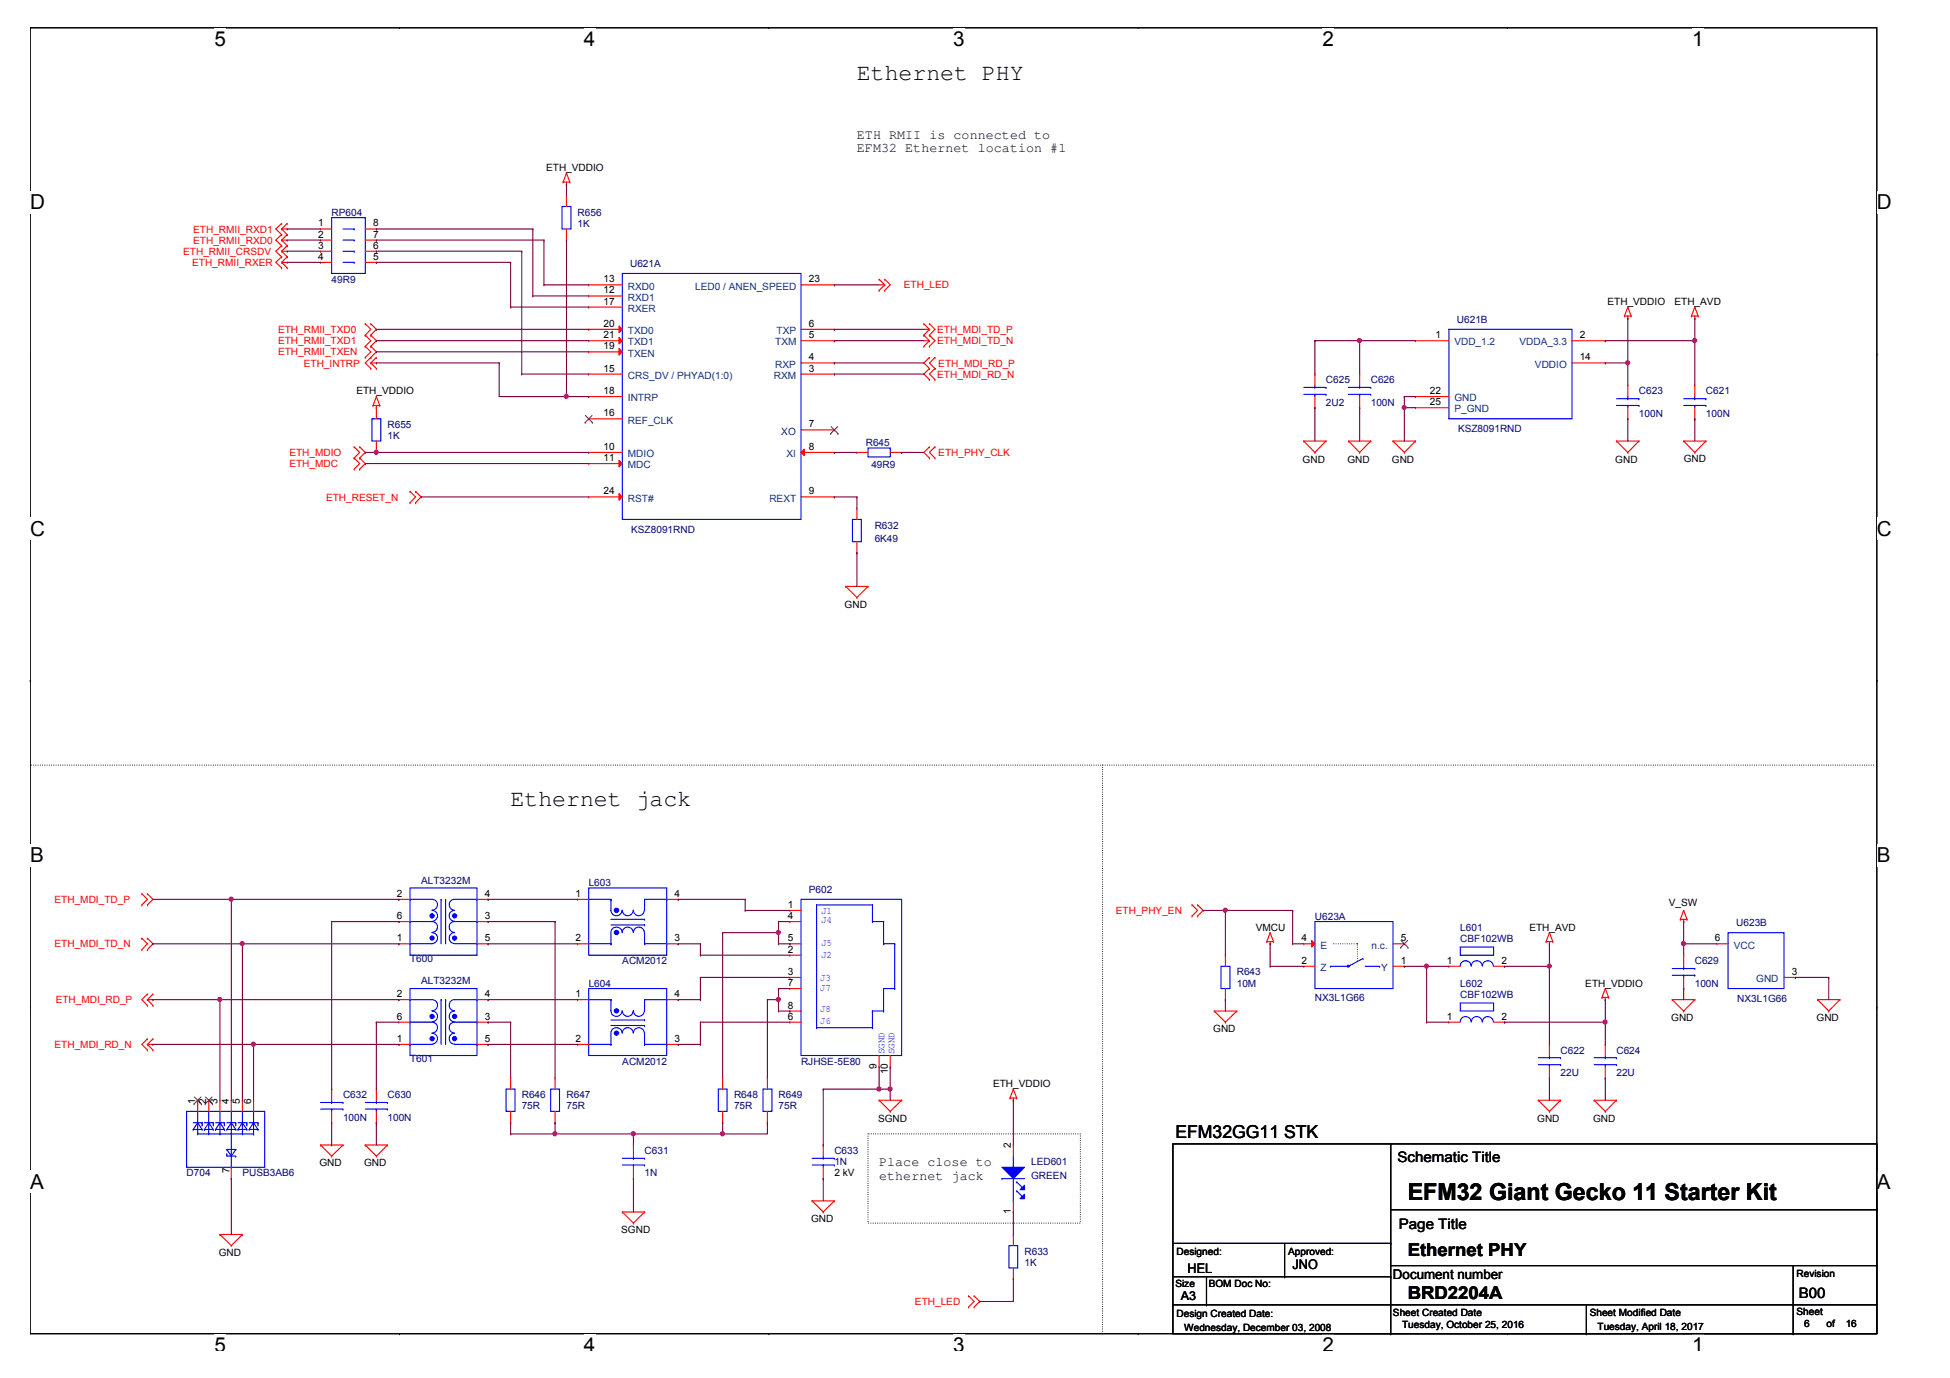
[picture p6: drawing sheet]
<svg xmlns="http://www.w3.org/2000/svg" width="297mm" height="210mm" viewBox="0 0 297 210" stroke-linecap="round" stroke-linejoin="round" font-family="sans-serif">
<defs><g id="words">
<g font-size="3.6">
<text x="130.5" y="12.1">Ethernet PHY</text>
<text x="77.8" y="122.8">Ethernet jack</text>
<text x="214.4" y="182.8">EFM32 Giant Gecko 11 Starter Kit</text>
</g>
<g font-size="3.1">
<text x="32.7" y="7">5</text>
<text x="89" y="7">4</text>
<text x="145.2" y="7">3</text>
<text x="201.5" y="7">2</text>
<text x="257.7" y="7">1</text>
<text x="4.6" y="31.9">D</text>
<text x="285.9" y="31.9">D</text>
<text x="4.6" y="81.6">C</text>
<text x="285.9" y="81.6">C</text>
<text x="4.6" y="131.3">B</text>
<text x="285.9" y="131.3">B</text>
<text x="4.6" y="181.1">A</text>
<text x="285.9" y="181.1">A</text>
<text x="32.7" y="206">5</text>
<text x="89" y="206">4</text>
<text x="145.2" y="206">3</text>
<text x="201.5" y="206">2</text>
<text x="257.7" y="206">1</text>
</g>
<g font-size="2.7">
<text x="179" y="173.3">EFM32GG11 STK</text>
<text x="214.4" y="191.3">Ethernet PHY</text>
<text x="214.4" y="197.9">BRD2204A</text>
</g>
<g font-size="2.2">
<text x="212.9" y="177">Schematic Title</text>
<text x="213.1" y="187.2">Page Title</text>
<text x="274" y="197.7">B00</text>
</g>
<g font-size="2">
<text x="130.5" y="21.1">ETH RMII is connected to</text>
<text x="130.5" y="23.2">EFM32 Ethernet location #1</text>
<text x="133.9" y="177.7">Place close to</text>
<text x="133.9" y="179.7">ethernet jack</text>
<text x="180.9" y="193.8">HEL</text>
<text x="196.9" y="193.3">JNO</text>
<text x="212.2" y="194.9">Document number</text>
</g>
<text font-size="1.9" x="179.9" y="198.1">A3</text>
<g font-size="1.5">
<text x="83.2" y="26">ETH_VDDIO</text>
<text x="48.5" y="34.5">1</text>
<text x="56.8" y="34.5">8</text>
<text x="48.5" y="36.2">2</text>
<text x="48.5" y="37.9">3</text>
<text x="48.5" y="39.6">4</text>
<text x="56.8" y="39.6">5</text>
<text x="56.8" y="37.9">6</text>
<text x="56.8" y="36.2">7</text>
<text x="91.9" y="43">13</text>
<text x="91.9" y="44.7">12</text>
<text x="91.9" y="46.4">17</text>
<text x="123.2" y="43">23</text>
<text x="244.9" y="46.5">ETH_VDDIO</text>
<text x="255.1" y="46.5">ETH_AVD</text>
<text x="91.9" y="49.8">20</text>
<text x="91.9" y="51.5">21</text>
<text x="91.9" y="53.2">19</text>
<text x="123.2" y="51.5">5</text>
<text x="123.2" y="49.8">6</text>
<text x="218.7" y="51.5">1</text>
<text x="240.6" y="51.5">2</text>
<text x="91.9" y="56.6">15</text>
<text x="123.2" y="56.6">3</text>
<text x="123.2" y="54.9">4</text>
<text x="240.6" y="54.9">14</text>
<text x="54.3" y="60.1">ETH_VDDIO</text>
<text x="91.9" y="63.4">16</text>
<text x="91.9" y="60">18</text>
<text x="123.2" y="65.1">7</text>
<text x="217.8" y="61.7">25</text>
<text x="217.8" y="60">22</text>
<text x="91.9" y="68.5">10</text>
<text x="91.9" y="70.2">11</text>
<text x="123.2" y="68.5">8</text>
<text x="198.4" y="70.5">GND</text>
<text x="205.2" y="70.5">GND</text>
<text x="212" y="70.5">GND</text>
<text x="246.1" y="70.5">GND</text>
<text x="256.5" y="70.3">GND</text>
<text x="91.9" y="75.3">24</text>
<text x="123.2" y="75.3">9</text>
<text x="128.7" y="92.6">GND</text>
<text x="60.4" y="136.6">2</text>
<text x="73.8" y="136.6">4</text>
<text x="87.6" y="136.6">1</text>
<text x="102.8" y="136.6">4</text>
<text x="60.4" y="143.4">1</text>
<text x="60.4" y="140">6</text>
<text x="73.8" y="143.4">5</text>
<text x="73.8" y="140">3</text>
<text x="87.6" y="143.4">2</text>
<text x="102.8" y="143.4">3</text>
<text x="120" y="138.3">1</text>
<text x="120" y="140">4</text>
<text x="120" y="143.4">5</text>
<text x="191.3" y="141.8">VMCU</text>
<text x="198.3" y="143.4">4</text>
<text x="213.4" y="143.4">5</text>
<text x="233" y="141.8">ETH_AVD</text>
<text x="254.2" y="138">V_SW</text>
<text x="261.2" y="143.4">6</text>
<text x="120" y="145.1">2</text>
<text x="120" y="148.5">3</text>
<text x="198.3" y="146.8">2</text>
<text x="213.4" y="146.8">1</text>
<text x="220.4" y="146.8">1</text>
<text x="228.7" y="146.8">2</text>
<text x="272.9" y="148.5">3</text>
<text x="60.4" y="155.3">6</text>
<text x="60.4" y="151.9">2</text>
<text x="73.8" y="155.3">3</text>
<text x="73.8" y="151.9">4</text>
<text x="87.6" y="151.9">1</text>
<text x="102.8" y="151.9">4</text>
<text x="120" y="155.3">6</text>
<text x="120" y="150.2">7</text>
<text x="120" y="153.6">8</text>
<text x="220.4" y="155.3">1</text>
<text x="228.7" y="155.3">2</text>
<text x="241.5" y="150.3">ETH_VDDIO</text>
<text x="254.6" y="155.6">GND</text>
<text x="276.7" y="155.6">GND</text>
<text x="60.4" y="158.7">1</text>
<text x="73.8" y="158.7">5</text>
<text x="87.6" y="158.7">2</text>
<text x="102.8" y="158.7">3</text>
<text x="184.8" y="157.3">GND</text>
<text x="133.5" y="162.8" transform="rotate(-90 133.5 162.8)">9</text>
<text x="135.2" y="163.7" transform="rotate(-90 135.2 163.7)">10</text>
<text x="151.3" y="165.6">ETH_VDDIO</text>
<text x="29.7" y="168.1" transform="rotate(-90 29.7 168.1)">1</text>
<text x="31.4" y="168.1" transform="rotate(-90 31.4 168.1)">2</text>
<text x="33.1" y="168.1" transform="rotate(-90 33.1 168.1)">3</text>
<text x="34.9" y="168.1" transform="rotate(-90 34.9 168.1)">4</text>
<text x="36.5" y="168.1" transform="rotate(-90 36.5 168.1)">5</text>
<text x="38.2" y="168.1" transform="rotate(-90 38.2 168.1)">6</text>
<text x="133.7" y="170.9">SGND</text>
<text x="234.2" y="170.9">GND</text>
<text x="242.7" y="170.9">GND</text>
<text x="34.9" y="178.7" transform="rotate(-90 34.9 178.7)">7</text>
<text x="48.7" y="177.7">GND</text>
<text x="55.5" y="177.7">GND</text>
<text x="127.1" y="179.2">2 kV</text>
<text x="154" y="174.9" transform="rotate(-90 154 174.9)">2</text>
<text x="154" y="185" transform="rotate(-90 154 185)">1</text>
<text x="33.3" y="191.3">GND</text>
<text x="94.6" y="187.9">SGND</text>
<text x="123.5" y="186.2">GND</text>
<text x="179.2" y="191.1">Designed:</text>
<text x="196.2" y="191.1">Approved:</text>
<text x="179" y="196">Size</text>
<text x="184.1" y="196">BOM Doc No:</text>
<text x="273.7" y="194.5">Revision</text>
<text x="179.2" y="200.7">Design Created Date:</text>
<text x="180.4" y="202.7">Wednesday, December 03, 2008</text>
<text x="212.2" y="200.5">Sheet Created Date</text>
<text x="213.6" y="202.4">Tuesday, October 25, 2016</text>
<text x="242.2" y="200.5">Sheet Modified Date</text>
<text x="243.3" y="202.5">Tuesday, April 18, 2017</text>
<text x="273.7" y="200.3">Sheet</text>
<text x="274.8" y="202.2">6</text>
<text x="278.2" y="202.2">of</text>
<text x="281.1" y="202.2">16</text>
</g>
<g font-size="1.5" fill="#f00">
<text x="29.4" y="35.4">ETH_RMII_RXD1</text>
<text x="27.9" y="38.8">ETH_RMII_CRSDV</text>
<text x="29.3" y="40.5">ETH_RMII_RXER</text>
<text x="29.4" y="37.1">ETH_RMII_RXD0</text>
<text x="137.7" y="43.9">ETH_LED</text>
<text x="42.3" y="50.7">ETH_RMII_TXD0</text>
<text x="42.3" y="52.5">ETH_RMII_TXD1</text>
<text x="142.8" y="50.7">ETH_MDI_TD_P</text>
<text x="142.8" y="52.5">ETH_MDI_TD_N</text>
<text x="42.3" y="54.1">ETH_RMII_TXEN</text>
<text x="46.3" y="55.8">ETH_INTRP</text>
<text x="142.8" y="57.5">ETH_MDI_RD_N</text>
<text x="142.9" y="55.8">ETH_MDI_RD_P</text>
<text x="44.1" y="71.2">ETH_MDC</text>
<text x="44.1" y="69.5">ETH_MDIO</text>
<text x="142.9" y="69.5">ETH_PHY_CLK</text>
<text x="49.7" y="76.2">ETH_RESET_N</text>
<text x="8.3" y="137.5">ETH_MDI_TD_P</text>
<text x="170" y="139.2">ETH_PHY_EN</text>
<text x="8.3" y="144.3">ETH_MDI_TD_N</text>
<text x="8.5" y="152.8">ETH_MDI_RD_P</text>
<text x="8.3" y="159.6">ETH_MDI_RD_N</text>
<text x="139.4" y="198.8">ETH_LED</text>
</g>
<g font-size="1.5" fill="#000080">
<text x="50.5" y="32.9">RP604</text>
<text x="88" y="32.9">R656</text>
<text x="88" y="34.5">1K</text>
<text x="96" y="40.7">U621A</text>
<text x="50.5" y="43.1">49R9</text>
<text x="221.9" y="49.2">U621B</text>
<text x="202" y="58.4">C625</text>
<text x="208.8" y="58.4">C626</text>
<text x="59" y="65.2">R655</text>
<text x="202" y="61.8">2U2</text>
<text x="208.8" y="61.8">100N</text>
<text x="222.1" y="65.9">KSZ8091RND</text>
<text x="249.7" y="60.1">C623</text>
<text x="249.7" y="63.5">100N</text>
<text x="259.9" y="60.1">C621</text>
<text x="259.9" y="63.5">100N</text>
<text x="59" y="66.9">1K</text>
<text x="131.9" y="67.9">R645</text>
<text x="132.7" y="71.3">49R9</text>
<text x="96.2" y="81.2">KSZ8091RND</text>
<text x="133.2" y="80.5">R632</text>
<text x="133.2" y="82.5">6K49</text>
<text x="64.1" y="134.6">ALT3232M</text>
<text x="89.7" y="135">L603</text>
<text x="123.2" y="136">P602</text>
<text x="200.3" y="140.1">U623A</text>
<text x="222.4" y="141.8">L601</text>
<text x="222.4" y="143.5">CBF102WB</text>
<text x="264.5" y="141.1">U623B</text>
<text x="62.5" y="146.6">T600</text>
<text x="64.1" y="149.9">ALT3232M</text>
<text x="94.8" y="146.9">ACM2012</text>
<text x="188.4" y="148.6">R643</text>
<text x="258.2" y="146.9">C629</text>
<text x="89.7" y="150.3">L604</text>
<text x="188.4" y="150.3">10M</text>
<text x="200.3" y="152.5">NX3L1G66</text>
<text x="222.4" y="150.3">L602</text>
<text x="222.4" y="152">CBF102WB</text>
<text x="258.2" y="150.3">100N</text>
<text x="264.6" y="152.7">NX3L1G66</text>
<text x="62.5" y="161.8">T601</text>
<text x="237.7" y="160.5">C622</text>
<text x="246.2" y="160.5">C624</text>
<text x="52.3" y="167.3">C632</text>
<text x="59" y="167.3">C630</text>
<text x="79.5" y="167.3">R646</text>
<text x="86.3" y="167.3">R647</text>
<text x="94.8" y="162.2">ACM2012</text>
<text x="111.8" y="167.3">R648</text>
<text x="118.6" y="167.3">R649</text>
<text x="122" y="162.2">RJHSE-5E80</text>
<text x="237.7" y="163.9">22U</text>
<text x="246.2" y="163.9">22U</text>
<text x="52.3" y="170.7">100N</text>
<text x="59" y="170.7">100N</text>
<text x="79.5" y="169">75R</text>
<text x="86.3" y="169">75R</text>
<text x="111.8" y="169">75R</text>
<text x="118.6" y="169">75R</text>
<text x="28.4" y="179.2">D704</text>
<text x="36.9" y="179.2">PUSB3AB6</text>
<text x="98.2" y="175.8">C631</text>
<text x="98.2" y="179.2">1N</text>
<text x="127.1" y="175.8">C633</text>
<text x="127.1" y="177.5">1N</text>
<text x="157.1" y="177.5">LED601</text>
<text x="157.1" y="179.5">GREEN</text>
<text x="156.1" y="191.1">R633</text>
<text x="156.1" y="192.8">1K</text>
</g>
<g font-size="1.5" fill="#004080">
<text x="95.6" y="44.1">RXD0</text>
<text x="95.6" y="45.8">RXD1</text>
<text x="95.6" y="47.5">RXER</text>
<text x="105.9" y="44.1">LED0 / ANEN_SPEED</text>
<text x="95.6" y="50.9">TXD0</text>
<text x="95.6" y="52.6">TXD1</text>
<text x="118.1" y="52.6">TXM</text>
<text x="118.3" y="50.9">TXP</text>
<text x="221.5" y="52.6">VDD_1.2</text>
<text x="231.5" y="52.6">VDDA_3.3</text>
<text x="95.6" y="57.7">CRS_DV / PHYAD(1:0)</text>
<text x="95.6" y="54.3">TXEN</text>
<text x="117.9" y="57.7">RXM</text>
<text x="118.1" y="56">RXP</text>
<text x="233.8" y="56">VDDIO</text>
<text x="95.6" y="64.5">REF_CLK</text>
<text x="95.6" y="61.1">INTRP</text>
<text x="221.5" y="62.8">P_GND</text>
<text x="221.5" y="61.1">GND</text>
<text x="95.6" y="69.6">MDIO</text>
<text x="95.6" y="71.3">MDC</text>
<text x="119" y="66.2">XO</text>
<text x="119.8" y="69.6">XI</text>
<text x="95.6" y="76.4">RST#</text>
<text x="117.2" y="76.4">REXT</text>
<text x="201.1" y="144.5">E</text>
<text x="201.1" y="147.9">Z</text>
<text x="208.9" y="144.5">n.c.</text>
<text x="210.4" y="147.9">Y</text>
<text x="264.1" y="144.5">VCC</text>
<text x="267.5" y="149.6">GND</text>
</g>
<g font-size="1.5" fill="#00f">
<text x="125.1" y="139.2">J1</text>
<text x="125.1" y="140.6">J4</text>
<text x="124.9" y="149.4">J3</text>
<text x="125.1" y="145.9">J2</text>
<text x="125.1" y="144.1">J5</text>
<text x="124.9" y="155.9">J6</text>
<text x="124.9" y="151">J7</text>
<text x="124.9" y="154.2">J8</text>
<text x="134.7" y="160.6" transform="rotate(-90 134.7 160.6)">SGND</text>
<text x="136.2" y="160.6" transform="rotate(-90 136.2 160.6)">SGND</text>
</g>
</g></defs>
<path d="M4.6 4.2h281.3v199h-281.3z" fill="none" stroke="#000" stroke-width=".17"/>
<g fill="#fff">
<path d="M32.7 4.2h1.7v3.5h-1.7z"/>
<path d="M32.7 203.2h1.7v2.5h-1.7z"/>
</g>
<path d="M60.8 4.2h.1M60.8 203.2h.1" fill="none" stroke="#000" stroke-width=".17"/>
<g fill="#fff">
<path d="M89 4.2h1.7v3.5h-1.7z"/>
<path d="M89 203.2h1.7v2.5h-1.7z"/>
</g>
<path d="M117.1 4.2h.1M117.1 203.2h.1" fill="none" stroke="#000" stroke-width=".17"/>
<g fill="#fff">
<path d="M145.2 4.2h1.8v3.5h-1.8z"/>
<path d="M145.2 203.2h1.8v2.5h-1.8z"/>
</g>
<path d="M173.4 4.2h.1M173.4 203.2h.1" fill="none" stroke="#000" stroke-width=".17"/>
<g fill="#fff">
<path d="M201.5 4.2h1.7v3.5h-1.7z"/>
<path d="M201.5 203.2h1.7v2.5h-1.7z"/>
</g>
<path d="M229.6 4.2h.1M229.6 203.2h.1" fill="none" stroke="#000" stroke-width=".17"/>
<g fill="#fff">
<path d="M257.7 4.2h1.8v3.5h-1.8z"/>
<path d="M257.7 203.2h1.8v2.5h-1.8z"/>
<path d="M4.6 29.1h2.2v3.5h-2.2z"/>
<path d="M285.9 29.1h2.2v3.5h-2.2z"/>
<path d="M4.6 78.8h2.2v3.5h-2.2z"/>
<path d="M285.9 78.8h2.2v3.5h-2.2z"/>
</g>
<path d="M4.6 53.9h.1M285.9 53.9h.1" fill="none" stroke="#000" stroke-width=".17"/>
<g fill="#fff">
<path d="M4.6 128.5h2.1v3.5h-2.1z"/>
<path d="M285.9 128.5h2.1v3.5h-2.1z"/>
</g>
<path d="M4.6 103.7h.1M285.9 103.7h.1" fill="none" stroke="#000" stroke-width=".17"/>
<path d="M4.6 103.7h.1M285.9 103.7h.1" fill="none" stroke="#000" stroke-width=".15"/>
<g fill="#fff">
<path d="M4.6 178.3h2.1v3.4h-2.1z"/>
<path d="M285.9 178.3h2.1v3.4h-2.1z"/>
</g>
<g fill="none" stroke="#000" stroke-width=".17">
<path d="M4.6 153.4h.1M285.9 153.4h.1M178.7 174.2h107.2v29h-107.2zM211.9 174.2v29M178.7 198.8h.1M178.7 198.8h107.2M178.7 194.5h33.2M178.7 189.4h33.2M183.8 198.8h.1M183.8 194.5v4.3M195.7 194.5h.1M195.7 189.4v5.1"/>
<path d="M211.9 198.8h.1M211.9 194.5h.1M211.9 189.4h.1M211.9 184.3h74M211.9 192.8h74M241.7 198.8v4.4M273.1 198.8h.1M273.1 192.8v10.4M285.9 184.3h.1M285.9 192.8h.1M211.9 203.2h.1M241.7 203.2h.1"/>
<path d="M273.1 203.2h.1"/>
</g>
<path d="M4.6 116.5h.1M168 116.5v86.7M285.4 116.5h-280.8M132.2 172.7h32.4v13.6h-32.4zM168 203.2h.1" fill="none" stroke="#000" stroke-width=".17" stroke-dasharray="0 .3"/>
<g fill="none" stroke="#f00" stroke-width=".17">
<path d="M42.9 39.1h.1M42.9 40h.1M42.9 35.7h.1M42.9 37.4h.1M42.9 36.6h.1M42.9 34h.1M42.9 34.9h.1M42.9 38.3h.1M42.9 36.6l.8 .8M42.9 39.1l-.9 .9 .9 .8M42.9 40l.8 .8M42.9 40h.8"/>
<path d="M42.9 35.7l-.9 .9 .9 .8M42.9 36.6h.8M42.9 34l-.9 .9 .9 .8M42.9 34.9l.8 .8M42.9 34.9h.8M42.9 37.4l-.9 .9 .9 .8M42.9 38.3l.8 .8M42.9 38.3h.8M43.7 39.1h.1M43.7 35.7h.1M43.7 37.4h.1M43.7 34h.1"/>
<path d="M43.7 39.1l-.8 .9M43.7 35.7l-.8 .9M43.7 34l-.8 .9M43.7 37.4l-.8 .9M85.8 27.7h.1M85.8 27.7h1M86.3 28.1h.1M86.3 26.4h.1M86.3 27.7v.4M86.3 26.4l-.5 1.3M86.3 26.4l.5 1.3M86.8 27.7h.1"/>
<path d="M42.9 40.8h.1M43.7 40.8h.1M55.6 52.7h.1M55.6 54.4h.1M55.6 49.3h.1M55.6 51.1h.1M55.6 52.7l.9 .9-.9 .8M55.6 49.3l.9 .9-.9 .9M55.6 51.1l.9 .8-.9 .8M56.5 52.7h.1M56.5 54.4h.1M56.5 49.3h.1"/>
<path d="M56.5 51.1h.1M56.5 56.1h.1M56.5 55.3h.1M56.5 52.7l.8 .9-1.7 1.7 .9 .8M56.5 49.3l.8 .9-.8 .9M56.5 51.1l.8 .8-.8 .8M56.5 55.3l.8 .8M56.5 55.3h.8M57.3 54.4h.1M57.3 56.1h.1M57.3 54.4l-.8 .9M133.9 42.5h.1"/>
<path d="M133.9 44.2h.1M133.9 42.5l.9 .9M133.9 43.4h.9M134.8 42.5h.1M134.8 44.2h.1M134.8 43.4h.1M134.8 42.5l.8 .9-.8 .8M134.8 43.4l-.9 .8M140.7 49.3h.1M140.7 51.1h.1M140.7 52.7h.1M140.7 49.3l.9 .9"/>
<path d="M140.7 50.2h.9M140.7 51.1l.9 .8M140.7 51.9h.9M141.6 49.3h.1M141.6 51.1h.1M141.6 50.2h.1M141.6 52.7h.1M141.6 51.9h.1M141.6 54.4h.1M141.6 56.1h.1M141.6 57.8h.1M141.6 49.3l.8 .9-.8 .9"/>
<path d="M141.6 50.2l-.9 .9M141.6 51.1l.8 .8-.8 .8M141.6 51.9l-.9 .8M141.6 54.4l-.9 .9 .9 .8M141.6 56.1l-.9 .9 .9 .8M142.4 54.4h.1M142.4 56.1h.1M142.4 57.8h.1M142.4 54.4l-.8 .9 .8 .8M142.4 56.1l-.8 .9 .8 .8M200.3 57h.1M200.3 57v1.7"/>
<path d="M247.5 48.1h.1M247.5 48.1h1M248 48.5h.1M248 46.8h.1M248 48.1v.4M248 46.8l-.5 1.3M248 46.8l.5 1.3M248.5 48.1h.1M257.7 48.1h.1M257.7 48.1h1M258.2 48.5h.1M258.2 46.8h.1"/>
<path d="M258.2 48.1v.4M258.2 46.8l-.5 1.3M258.2 46.8l.5 1.3M258.7 48.1h.1M53.9 69.8h.1M53.9 71.5h.1M53.9 68.1h.1M53.9 69.8l.9 .8-.9 .9M53.9 68.1l.9 .8-.9 .9M54.8 69.8h.1M54.8 71.5h.1M54.8 68.1h.1"/>
<path d="M54.8 69.8l.8 .8-.8 .9M54.8 68.1l.8 .8-.8 .9M56.8 61.8h.1M56.8 61.8h1M57.3 62.1h.1M57.3 60.4h.1M57.3 61.8v.3M57.3 60.4l-.5 1.4M57.3 60.4l.5 1.4M57.8 61.8h.1M62.5 74.8h.1M62.5 76.6h.1"/>
<path d="M62.5 74.8l.8 .9-.8 .9M63.3 74.8h.1M63.3 76.6h.1M63.3 74.8l.8 .9-.8 .9M141.6 68.1h.1M141.6 69.8h.1M141.6 68.1l-.9 .8 .9 .9M142.4 68.1h.1M142.4 69.8h.1M142.4 68.1l-.8 .8 .8 .9M198.6 67.2h.1M198.6 67.2h3.4"/>
<path d="M198.6 67.2l1.7 1.7M200.3 68.9h.1M200.3 62.1h.1M200.3 60.4v1.7M202 67.2h.1M202 67.2l-1.7 1.7M205.4 67.2h.1M205.4 67.2h3.4M205.4 67.2l1.7 1.7M207.1 68.9h.1M208.8 67.2h.1M208.8 67.2l-1.7 1.7"/>
<path d="M212.2 67.2h.1M212.2 67.2h3.4M212.2 67.2l1.7 1.7M213.9 68.9h.1M215.6 67.2h.1M215.6 67.2l-1.7 1.7M246.2 67.2h.1M246.2 67.2h3.5M246.2 67.2l1.8 1.7M248 68.9h.1M249.7 67.2h.1M249.7 67.2l-1.7 1.7"/>
<path d="M256.5 67.2h.1M256.5 67.2h3.4M256.5 67.2l1.7 1.7M258.2 68.9h.1M259.9 67.2h.1M259.9 67.2l-1.7 1.7M128.8 89.3h.1M128.8 89.3h3.4M128.8 89.3l1.7 1.7M130.5 91h.1M132.2 89.3h.1M132.2 89.3l-1.7 1.7"/>
<path d="M21.6 136.1h.1M21.6 137.8h.1M21.6 136.1l.9 .9-.9 .8M22.5 136.1h.1M22.5 137.8h.1M22.5 136.1l.8 .9-.8 .8M181.6 137.8h.1M181.6 139.5h.1M181.6 137.8l.8 .9-.8 .8M182.4 137.8h.1M182.4 139.5h.1M182.4 137.8l.9 .9-.9 .8"/>
<path d="M256.5 138.7h.1M256.5 138.7l-.5 1.3M256.5 138.7l.5 1.3M21.6 142.9h.1M21.6 144.7h.1M21.6 142.9l.9 .9-.9 .9M22.5 142.9h.1M22.5 144.7h.1M22.5 151.4h.1M22.5 153.2h.1M22.5 152.3h.1M22.5 158.2h.1"/>
<path d="M22.5 159.9h.1M22.5 159.1h.1M22.5 152.3h.8M22.5 142.9l.8 .9-.8 .9M22.5 151.4l-.9 .9 .9 .9M22.5 152.3l.8 .9M22.5 158.2l-.9 .9 .9 .8M22.5 159.1l.8 .8M22.5 159.1h.8M23.3 151.4h.1M23.3 153.2h.1M23.3 158.2h.1"/>
<path d="M23.3 159.9h.1M23.3 151.4l-.8 .9M23.3 158.2l-.8 .9M185 154h.1M185 154h3.4M185 154l1.7 1.7M186.7 155.7h.1M186.7 152.3h.1M186.7 145.5h.1M186.7 145.5v1.7M186.7 150.6v1.7M188.4 154h.1"/>
<path d="M188.4 154l-1.7 1.7M193 143.4h.1M193 143.4h1M193.5 143.8h.1M193.5 142.1h.1M193.5 143.4v.4M193.5 142.1l-.5 1.3M193.5 142.1l.5 1.3M194 143.4h.1M235.5 143.4h.1M235.5 143.4h1M236 143.8h.1"/>
<path d="M236 142.1h.1M236 143.4v.4M236 142.1l-.5 1.3M236 142.1l.5 1.3M236.5 143.4h.1M244 151.9h.1M244 151.9h1M244.5 152.3h.1M244.5 150.6h.1M244.5 151.9v.4M244.5 150.6l-.5 1.3M244.5 150.6l.5 1.3"/>
<path d="M245 151.9h.1M254.7 152.3h.1M254.7 152.3h3.5M254.7 152.3l1.8 1.7M256 140h.1M256 140h1M256.5 154h.1M256.5 140.4h.1M256.5 145.5h.1M256.5 150.6h.1M256.5 140v.4M256.5 145.5v1.7"/>
<path d="M256.5 148.9v1.7M257 140h.1M258.2 152.3h.1M258.2 152.3l-1.7 1.7M276.9 152.3h.1M276.9 152.3h3.4M276.9 152.3l1.7 1.7M278.6 154h.1M280.3 152.3h.1M280.3 152.3l-1.7 1.7M48.8 174.4h.1M48.8 174.4h3.5"/>
<path d="M48.8 174.4l1.7 1.7M50.5 176.1h.1M52.3 174.4h.1M52.3 174.4l-1.8 1.7M55.6 174.4h.1M55.6 174.4h3.4M55.6 174.4l1.7 1.7M57.3 176.1h.1M59 174.4h.1M59 174.4l-1.7 1.7M96.5 174.4h.1M96.5 179.5h.1"/>
<path d="M96.5 174.4v1.7M96.5 177.8v1.7M133.9 167.6h.1M133.9 167.6h3.4M133.9 167.6l1.7 1.7M135.6 169.3h.1M137.3 167.6h.1M137.3 167.6l-1.7 1.7M153.9 167.3h.1M153.9 167.3h1M154.4 167.6h.1M154.4 165.9h.1"/>
<path d="M154.4 167.3v.3M154.4 165.9l-.5 1.4M154.4 165.9l.5 1.4M154.9 167.3h.1M234.3 167.6h.1M234.3 167.6h3.4M234.3 167.6l1.7 1.7M236 169.3h.1M237.7 167.6h.1M237.7 167.6l-1.7 1.7M242.8 167.6h.1M242.8 167.6h3.4"/>
<path d="M242.8 167.6l1.7 1.7M244.5 169.3h.1M246.2 167.6h.1M246.2 167.6l-1.7 1.7M33.5 188h.1M33.5 188h3.4M33.5 188l1.7 1.7M35.2 189.7h.1M36.9 188h.1M36.9 188l-1.7 1.7M94.8 184.6h.1M94.8 184.6h3.4"/>
<path d="M94.8 184.6l1.7 1.7M96.5 186.3h.1M98.2 184.6h.1M98.2 184.6l-1.7 1.7M123.7 182.9h.1M123.7 182.9h3.4M123.7 182.9l1.7 1.7M125.4 184.6h.1M127.1 182.9h.1M127.1 182.9l-1.7 1.7M147.5 197.4h.1M147.5 199.1h.1"/>
<path d="M147.5 197.4l.9 .8-.9 .9M148.4 197.4h.1M148.4 199.1h.1M148.4 197.4l.8 .8-.8 .9"/>
</g>
<g fill="none" stroke="#00f" stroke-width=".17">
<path d="M198.6 59h3.4M200.3 59h.1M200.3 58.7v.3M202 59h.1M198.6 60.1h3.4M200.3 60.1h.1M200.3 60.1v.3M202 60.1h.1M186 147.2h1.3v3.4h-1.3zM200.3 140.4h11.9v10.2h-11.9zM202.7 147.2h.1M205.3 147.1h.2v.2h-.2z"/>
<path d="M207.6 146h.1M207.6 146l-2.2 1.2h-2.7M208 147.2h2.2M210.2 147.2h.1M254.7 147.5h3.5M254.7 148.5h3.5M256.5 148.5h.1M256.5 147.5h.1M256.5 147.2v.3M256.5 148.5v.4M258.2 147.5h.1M258.2 148.5h.1"/>
<path d="M94.8 176.4h3.4M94.8 177.5h3.4M96.5 177.5h.1M96.5 176.4h.1M96.5 176.1v.3M96.5 177.5v.3M98.2 176.4h.1M98.2 177.5h.1"/>
</g>
<path d="M203.2 143.8h3.6M206.8 146.3v-2.5M206.8 143.8h.1" fill="none" stroke="#00f" stroke-width=".17" stroke-dasharray="0 .3"/>
<path d="M199.8 143.3l.5 .5-.5 .5z" fill="#f00"/>
<g fill="none" stroke="#f00" stroke-width=".17">
<path d="M215.6 51.9h.1M215.6 51.9h5.1M239.5 51.9h5M239.5 55.3h5M244.5 51.9h.1M244.5 55.3h.1M215.6 62.1h.1M215.6 60.4h.1M215.6 62.1h5.1M215.6 60.4h5.1M198.6 143.8h.1M198.6 147.2h.1"/>
<path d="M198.6 143.8h1.7M198.6 147.2h1.7M199.8 143.3l.5 .5-.5 .5zM212.2 143.8h1.7M212.2 147.2h1.7M213.9 143.8h.1M213.9 147.2h.1"/>
</g>
<path d="M213.4 144.3h.1M213.4 143.3l1.1 1M214.4 143.3l-1 1M214.5 144.3h.1" fill="none" stroke="#804000" stroke-width=".15"/>
<path d="M220.7 50.2h18.8v13.6h-18.8zM98.2 137h3.4M101.6 137h.1M94.8 142a.83 .83 0 0 1 .8-.8 .83 .83 0 0 1 .8 .8M98.2 143.8h3.4M101.6 143.8h.1" fill="none" stroke="#00f" stroke-width=".17"/>
<circle cx="93.9" cy="142" r=".33" fill="#00f"/>
<g fill="none" stroke="#00f" stroke-width=".17">
<path d="M89.7 137h3.4M93.1 137h.1M96.5 138.6a.83 .83 0 0 0 .8 .9 .83 .83 0 0 0 .8-.9M98.2 137h.1M98.2 137v1.7M93.1 142a.85 .85 0 0 1 .8-.8 .85 .85 0 0 1 .9 .8"/>
<circle cx="93.9" cy="142" r=".33"/>
</g>
<circle cx="93.9" cy="138.7" r=".33" fill="#00f"/>
<g fill="none" stroke="#00f" stroke-width=".17">
<path d="M50.5 33.1h5.1v8.6h-5.1zM52.3 34.9h1.6M52.3 36.6h1.6M52.3 38.3h1.6M52.3 40h1.6M53.9 34.9h.1M53.9 36.6h.1M53.9 38.3h.1M53.9 40h.1M129.9 79.1h1.3v3.4h-1.3zM246.2 60.7h3.5M246.2 61.8h3.5"/>
<path d="M248 61.8h.1M248 60.7h.1M248 60.4v.3M248 61.8v.3M249.7 60.7h.1M249.7 61.8h.1M89.7 135.3h11.9v10.2h-11.9zM93.1 138.6a.85 .85 0 0 0 .8 .9 .85 .85 0 0 0 .9-.9M93.1 137h.1M93.1 137v1.7M94.8 138.6a.83 .83 0 0 0 .8 .9 .83 .83 0 0 0 .8-.9M89.7 143.8h3.4"/>
<path d="M93.1 143.8h.1M93.1 142.1v1.7M93.1 140.9h5.1M93.1 140h5.1M94.8 157.4a.83 .83 0 0 1 .8-.9 .83 .83 0 0 1 .8 .9M96.5 142a.83 .83 0 0 1 .8-.8 .83 .83 0 0 1 .8 .8M98.2 143.8h.1M98.2 140.9h.1M98.2 140h.1M98.2 142.1v1.7M98.2 152.3h3.4M98.2 159.1h3.4"/>
<path d="M101.6 152.3h.1M101.6 159.1h.1M234.3 161.1h3.4M234.3 162.2h3.4M236 162.2h.1M236 161.1h.1M236 160.8v.3M236 162.2v.3M237.7 161.1h.1M237.7 162.2h.1"/>
<circle cx="93.9" cy="138.7" r=".33"/>
</g>
<g fill="none" stroke="#f00" stroke-width=".17">
<path d="M48.8 34.9h.1M48.8 36.6h.1M48.8 38.3h.1M48.8 40h.1M48.8 34.9h1.7M48.8 36.6h1.7M48.8 38.3h1.7M48.8 40h1.7M55.6 34.9h1.7M55.6 36.6h1.7M55.6 38.3h1.7M55.6 40h1.7"/>
<path d="M57.3 40h.1M57.3 38.3h.1M57.3 36.6h.1M57.3 34.9h.1M248 58.7h.1M248 58.7v1.7M130.5 77.4h.1M130.5 77.4v1.7M248 63.8h.1M248 62.1v1.7M130.5 84.2h.1M130.5 82.5v1.7"/>
<path d="M88 137h.1M88 137h1.7M101.6 137h1.7M103.3 137h.1M88 143.8h.1M88 143.8h1.7M101.6 143.8h1.7M103.3 143.8h.1M236 159.1h.1M236 159.1v1.7M236 164.2h.1M236 162.5v1.7"/>
</g>
<circle cx="93.9" cy="157.4" r=".33" fill="#00f"/>
<g fill="none" stroke="#00f" stroke-width=".17">
<path d="M89.7 152.3h3.4M93.1 157.4a.85 .85 0 0 1 .8-.9 .85 .85 0 0 1 .9 .9M93.1 152.3h.1M96.5 154a.83 .83 0 0 0 .8 .8 .83 .83 0 0 0 .8-.8M98.2 152.3h.1M98.2 152.3v1.7"/>
<circle cx="93.9" cy="157.4" r=".33"/>
</g>
<circle cx="93.9" cy="154" r=".33" fill="#00f"/>
<g fill="none" stroke="#00f" stroke-width=".17">
<path d="M62.5 137h.1M62.5 137h3.3M65.8 138.7a.83 .83 0 0 1 .8 .8 .83 .83 0 0 1-.8 .8M67.2 137h.1M67.2 137v6.8M69.2 137a.83 .83 0 0 0-.8 .8 .83 .83 0 0 0 .8 .8M62.5 140.4h.1M62.5 140.4h3.3M65.8 142.1a.83 .83 0 0 1 .8 .8 .83 .83 0 0 1-.8 .8M65.8 140.4a.83 .83 0 0 1 .8 .8 .83 .83 0 0 1-.8 .8M69.2 140.4a.83 .83 0 0 0-.8 .8 .83 .83 0 0 0 .8 .8M69.3 140.4h3.4"/>
<path d="M72.7 140.4h.1M89.7 150.6h11.9v10.2h-11.9zM89.7 159.1h3.4M93.1 154a.85 .85 0 0 0 .8 .8 .85 .85 0 0 0 .9-.8M93.1 159.1h.1M93.1 152.3h.1M93.1 152.3v1.7M93.1 157.4v1.7M93.1 156.2h5.1M93.1 155.4h5.1M94.8 154a.83 .83 0 0 0 .8 .8 .83 .83 0 0 0 .8-.8M96.5 157.4a.83 .83 0 0 1 .8-.9 .83 .83 0 0 1 .8 .9"/>
<path d="M98.2 159.1h.1M98.2 156.2h.1M98.2 155.4h.1M98.2 157.4v1.7M28.4 169.3h11.9v8.5h-11.9zM29.4 172h.1M29.4 172h1.4M29.4 171h1.4M30.1 172.7h.1M30.1 171h.1M30.1 169.3v3.4M30.1 171l.7 1"/>
<path d="M30.1 171l-.7 1M30.1 172.7h8.5M30.8 172h.1M30.8 171h.1M30.8 171.4h.1M30.8 171v.4M31.1 172h.1M31.1 172h1.4M31.1 171h1.4M31.8 172.7h.1M31.8 171h.1M31.8 169.3v3.4"/>
<path d="M31.8 171l-.7 1M31.8 171l.7 1M32.5 172h.1M32.5 171h.1M32.5 171.4h.1M32.5 171v.4M32.8 172h.1M32.8 172h1.4M32.8 171h1.4M33.5 172.7h.1M33.5 171h.1M33.5 169.3v3.4"/>
<path d="M33.5 171l-.7 1M33.5 171l.7 1M34.2 172h.1M34.2 171h.1M34.2 171.4h.1M34.2 171v.4M34.6 172h.1M34.6 175.1h.1M34.6 175.8h.1M34.6 172h1.3M34.6 171h1.3M34.6 175.1h1.3"/>
<path d="M34.6 175.1l.6 1M34.6 175.8v.3h1.3M35.2 172.7h.1M35.2 171h.1M35.2 177.8h.1M35.2 176.1h.1M35.2 169.3v8.5M35.2 171l-.6 1M35.2 171l.7 1M35.9 172h.1M35.9 171h.1M35.9 175.1h.1"/>
<path d="M35.9 176.1h.1M35.9 171.4h.1M35.9 175.1l-.7 1M35.9 171v.4M36.3 172h.1M36.3 172h1.3M36.3 171h1.3M36.9 172.7h.1M36.9 171h.1M36.9 169.3v3.4M36.9 171l-.6 1M36.9 171l.7 1"/>
<path d="M37.6 172h.1M37.6 171h.1M37.6 171.4h.1M37.6 171v.4M37.9 172h.1M37.9 172h1.4M37.9 171h1.4M38.6 172.7h.1M38.6 171h.1M38.6 169.3v3.4M38.6 171l-.7 1M38.6 171l.7 1"/>
<path d="M39.3 172h.1M39.3 171h.1M39.3 171.4h.1M39.3 171v.4M55.6 167.9h3.4M55.6 169h3.4M57.3 169h.1M57.3 167.9h.1M57.3 167.6v.3M57.3 169v.3M59 167.9h.1M59 169h.1"/>
<circle cx="93.9" cy="154" r=".33"/>
</g>
<g fill="none" stroke="#f00" stroke-width=".17">
<path d="M88 152.3h.1M88 159.1h.1M88 152.3h1.7M88 159.1h1.7M101.6 152.3h1.7M101.6 159.1h1.7M103.3 159.1h.1M103.3 152.3h.1M30.1 167.6h.1M30.1 167.6v1.7M31.8 167.6h.1M31.8 167.6v1.7"/>
<path d="M33.5 167.6h.1M33.5 167.6v1.7M35.2 167.6h.1M35.2 179.5h.1M35.2 167.6v1.7M35.2 177.8v1.7M36.9 167.6h.1M36.9 167.6v1.7M38.6 167.6h.1M38.6 167.6v1.7M57.3 165.9h.1M57.3 171h.1"/>
<path d="M57.3 165.9v1.7M57.3 169.3v1.7"/>
</g>
<path d="M29.6 168.1h.1M29.6 167.1l1.1 1M30.6 167.1l-1 1M30.7 168.1h.1M31.3 168.1h.1M31.3 167.1l1.1 1M32.3 167.1l-1 1M32.4 168.1h.1" fill="none" stroke="#804000" stroke-width=".15"/>
<circle cx="65.8" cy="142.9" r=".32" fill="#00f"/>
<g fill="none" stroke="#00f" stroke-width=".17">
<path d="M65.8 137a.83 .83 0 0 1 .8 .8 .83 .83 0 0 1-.8 .8"/>
<circle cx="65.8" cy="142.9" r=".32"/>
</g>
<circle cx="69.2" cy="142.9" r=".32" fill="#00f"/>
<g fill="none" stroke="#00f" stroke-width=".17">
<path d="M62.5 135.3h10.2v10.2h-10.2zM67.9 137h.1M67.9 137v6.8M69.2 138.7a.83 .83 0 0 0-.8 .8 .83 .83 0 0 0 .8 .8M69.3 137h3.4M72.7 137h.1M62.5 143.8h.1M62.5 143.8h3.3M69.2 142.1a.83 .83 0 0 0-.8 .8 .83 .83 0 0 0 .8 .8M69.3 143.8h3.4M72.7 143.8h.1"/>
<circle cx="69.2" cy="142.9" r=".32"/>
</g>
<circle cx="69.2" cy="139.5" r=".32" fill="#00f"/>
<circle cx="69.2" cy="139.5" r=".32" fill="none" stroke="#00f" stroke-width=".17"/>
<circle cx="65.8" cy="139.5" r=".32" fill="#00f"/>
<g fill="none" stroke="#00f" stroke-width=".17">
<path d="M85.6 31.5h1.4v3.4h-1.4zM62.5 155.7h.1M62.5 152.3h.1M62.5 155.7h3.3M62.5 152.3h3.3M65.8 157.4a.83 .83 0 0 1 .8 .8 .83 .83 0 0 1-.8 .8M65.8 154a.83 .83 0 0 1 .8 .8 .83 .83 0 0 1-.8 .9M65.8 155.7a.83 .83 0 0 1 .8 .8 .83 .83 0 0 1-.8 .9M67.2 152.3h.1M67.2 152.3v6.8M69.2 155.7a.83 .83 0 0 0-.8 .8 .83 .83 0 0 0 .8 .9M69.2 152.3a.85 .85 0 0 0-.8 .8 .85 .85 0 0 0 .8 .9"/>
<path d="M69.3 155.7h3.4M72.7 155.7h.1M48.8 167.9h3.5M48.8 169h3.5M50.5 169h.1M50.5 167.9h.1M50.5 167.6v.3M50.5 169v.3M52.3 167.9h.1M52.3 169h.1"/>
<circle cx="65.8" cy="139.5" r=".32"/>
</g>
<g fill="none" stroke="#f00" stroke-width=".17">
<path d="M86.3 36.6h.1M86.3 29.8h.1M86.3 29.8v1.7M86.3 34.9v1.7M60.8 137h.1M60.8 137h1.7M72.7 137h1.7M74.4 137h.1M60.8 143.8h.1M60.8 140.4h.1M60.8 143.8h1.7M60.8 140.4h1.7"/>
<path d="M72.7 143.8h1.7M72.7 140.4h1.7M74.4 143.8h.1M74.4 140.4h.1M50.5 165.9h.1M50.5 171h.1M50.5 165.9v1.7M50.5 169.3v1.7"/>
</g>
<circle cx="65.8" cy="158.2" r=".32" fill="#00f"/>
<g fill="none" stroke="#00f" stroke-width=".17">
<path d="M65.8 152.3a.85 .85 0 0 1 .8 .8 .85 .85 0 0 1-.8 .9"/>
<circle cx="65.8" cy="158.2" r=".32"/>
</g>
<circle cx="69.2" cy="158.2" r=".32" fill="#00f"/>
<g fill="none" stroke="#00f" stroke-width=".17">
<path d="M62.5 150.6h10.2v10.2h-10.2zM62.5 159.1h.1M62.5 159.1h3.3M67.9 152.3h.1M67.9 152.3v6.8M69.2 157.4a.83 .83 0 0 0-.8 .8 .83 .83 0 0 0 .8 .8M69.2 154a.83 .83 0 0 0-.8 .8 .83 .83 0 0 0 .8 .9M69.3 159.1h3.4M69.3 152.3h3.4M72.7 159.1h.1M72.7 152.3h.1"/>
<circle cx="69.2" cy="158.2" r=".32"/>
</g>
<circle cx="69.2" cy="154.8" r=".32" fill="#00f"/>
<circle cx="69.2" cy="154.8" r=".32" fill="none" stroke="#00f" stroke-width=".17"/>
<circle cx="65.8" cy="154.8" r=".32" fill="#00f"/>
<g fill="none" stroke="#00f" stroke-width=".17">
<path d="M205.4 59h3.4M207.1 59h.1M207.1 58.7v.3M208.8 59h.1M132.2 68.2h3.4v1.4h-3.4zM205.4 60.1h3.4M207.1 60.1h.1M207.1 60.1v.3M208.8 60.1h.1M222.4 152.8h5.1v1.2h-5.1zM222.4 144.3h5.1v1.2h-5.1zM222.4 155.7a.83 .83 0 0 1 .9-.8 .83 .83 0 0 1 .8 .8"/>
<path d="M222.4 147.2a.83 .83 0 0 1 .9-.9 .83 .83 0 0 1 .8 .9M224.1 155.7a.83 .83 0 0 1 .9-.8 .83 .83 0 0 1 .8 .8M224.1 147.2a.83 .83 0 0 1 .9-.9 .83 .83 0 0 1 .8 .9M225.8 155.7a.83 .83 0 0 1 .8-.8 .83 .83 0 0 1 .9 .8M225.8 147.2a.83 .83 0 0 1 .8-.9 .83 .83 0 0 1 .9 .9"/>
<circle cx="65.8" cy="154.8" r=".32"/>
</g>
<g fill="none" stroke="#f00" stroke-width=".17">
<path d="M207.1 57h.1M207.1 57v1.7M130.5 68.9h.1M130.5 68.9h1.7M135.6 68.9h1.7M137.3 68.9h.1M207.1 62.1h.1M207.1 60.4v1.7M60.8 159.1h.1M60.8 155.7h.1M60.8 152.3h.1M60.8 159.1h1.7"/>
<path d="M60.8 155.7h1.7M60.8 152.3h1.7M72.7 159.1h1.7M72.7 155.7h1.7M72.7 152.3h1.7M74.4 159.1h.1M74.4 155.7h.1M74.4 152.3h.1M220.7 155.7h.1M220.7 147.2h.1M220.7 155.7h1.7M220.7 147.2h1.7"/>
<path d="M227.5 155.7h1.7M227.5 147.2h1.7M229.2 155.7h.1M229.2 147.2h.1"/>
</g>
<path d="M152.6 177.8h3.5l-1.7 1.7z" fill="#00f"/>
<path d="M152.6 177.8h3.5l-1.7 1.7z" fill="none" stroke="#00f" stroke-width=".17"/>
<path d="M155.4 181.2l.7-.6v.6z" fill="#00f"/>
<path d="M155.4 181.2l.7-.6v.6z" fill="none" stroke="#00f" stroke-width=".17"/>
<path d="M155.4 182.6l.7-.7v.7z" fill="#00f"/>
<g fill="none" stroke="#00f" stroke-width=".17">
<path d="M94.8 41.7h27.2v37.4h-27.2zM56.7 63.8h1.3v3.4h-1.3zM256.5 60.7h3.4M256.5 61.8h3.4M258.2 61.8h.1M258.2 60.7h.1M258.2 60.4v.3M258.2 61.8v.3M259.9 60.7h.1M259.9 61.8h.1M77.1 165.9h1.4v3.4h-1.4zM83.9 165.9h1.3v3.4h-1.3z"/>
<path d="M109.4 165.9h1.4v3.4h-1.4zM116.2 165.9h1.4v3.4h-1.4zM123.7 176.4h3.4M123.7 177.5h3.4M125.4 177.5h.1M125.4 176.4h.1M125.4 176.1v.3M125.4 177.5v.3M127.1 176.4h.1M127.1 177.5h.1M152.6 179.5h.1M152.6 179.5h3.5"/>
<path d="M154.4 177.8h.1M154.4 176.1v1.7M154.4 179.5v3.4M242.8 161.1h3.4M242.8 162.2h3.4M244.5 162.2h.1M244.5 161.1h.1M244.5 160.8v.3M244.5 162.2v.3M246.2 161.1h.1M246.2 162.2h.1M153.7 189.7h1.3v3.4h-1.3z"/>
<path d="M154.4 182.9h.1M154.9 180h.1M154.9 181.4h.1M154.9 180l.8 .9M154.9 181.4l.8 .8M155.4 182.6l.7-.7v.7z"/>
</g>
<g fill="none" stroke="#f00" stroke-width=".17">
<path d="M122 57h5.1M122 55.3h5.1M122 51.9h5.1M122 50.2h5.1M127.1 57h.1M127.1 55.3h.1M127.1 51.9h.1M127.1 50.2h.1M258.2 58.7h.1M258.2 58.7v1.7M57.3 68.9h.1M57.3 62.1h.1"/>
<path d="M57.3 62.1v1.7M57.3 67.2v1.7M122 65.5h5.1M127.1 65.5h.1M258.2 63.8h.1M258.2 62.1v1.7M244.5 159.1h.1M244.5 159.1v1.7M77.8 171h.1M77.8 164.2h.1M77.8 164.2v1.7M77.8 169.3v1.7"/>
<path d="M84.6 171h.1M84.6 164.2h.1M84.6 164.2v1.7M84.6 169.3v1.7M110.1 171h.1M110.1 164.2h.1M110.1 164.2v1.7M110.1 169.3v1.7M116.9 171h.1M116.9 164.2h.1M116.9 164.2v1.7M116.9 169.3v1.7"/>
<path d="M125.4 174.4h.1M125.4 179.5h.1M125.4 174.4v1.7M125.4 177.8v1.7M154.4 174.4h.1M154.4 174.4v1.7M244.5 164.2h.1M244.5 162.5v1.7M154.4 184.6h.1M154.4 194.8h.1M154.4 188h.1M154.4 182.9v1.7"/>
<path d="M154.4 188v1.7M154.4 193.1v1.7"/>
</g>
<path d="M126.5 66h.1M126.6 65l1 1M127.6 65l-1.1 1M127.6 66h.1" fill="none" stroke="#804000" stroke-width=".15"/>
<path d="M122.5 68.4v1l-.5-.5z" fill="#f00"/>
<path d="M89.7 68.9h.1M89.7 68.9h5.1M122 68.9h5.1M122.5 68.4v1l-.5-.5zM127.1 68.9h.1" fill="none" stroke="#f00" stroke-width=".17"/>
<path d="M94.3 70.1l.5 .5-.5 .5z" fill="#f00"/>
<g fill="none" stroke="#f00" stroke-width=".17">
<path d="M89.7 43.4h.1M89.7 45.1h.1M89.7 57h.1M89.7 46.8h.1M89.7 43.4h5.1M89.7 45.1h5.1M89.7 57h5.1M89.7 46.8h5.1M89.7 70.6h.1M89.7 63.8h.1M89.7 70.6h5.1M89.7 63.8h5.1"/>
<path d="M94.3 70.1l.5 .5-.5 .5z"/>
</g>
<path d="M89.1 64.3h.1M89.2 63.3l1 1M90.2 63.3l-1.1 1M90.2 64.3h.1" fill="none" stroke="#804000" stroke-width=".15"/>
<path d="M94.3 49.7l.5 .5-.5 .5z" fill="#f00"/>
<path d="M89.7 50.2h.1M89.7 50.2h5.1M94.3 49.7l.5 .5-.5 .5z" fill="none" stroke="#f00" stroke-width=".17"/>
<path d="M94.3 51.4l.5 .5-.5 .5z" fill="#f00"/>
<path d="M89.7 51.9h.1M89.7 51.9h5.1M94.3 51.4l.5 .5-.5 .5z" fill="none" stroke="#f00" stroke-width=".17"/>
<path d="M94.3 53.1l.5 .5-.5 .5z" fill="#f00"/>
<path d="M89.7 53.6h.1M89.7 53.6h5.1M94.3 53.1l.5 .5-.5 .5zM122 43.4h5.1M127.1 43.4h.1" fill="none" stroke="#f00" stroke-width=".17"/>
<path d="M94.3 75.2l.5 .5-.5 .5z" fill="#f00"/>
<g fill="none" stroke="#f00" stroke-width=".17">
<path d="M89.7 75.7h.1M89.7 60.4h.1M89.7 75.7h5.1M89.7 60.4h5.1M94.3 75.2l.5 .5-.5 .5zM122 75.7h5.1M127.1 75.7h.1M120.3 138.7h.1M120.3 138.7h1.7M120.3 145.5h.1M120.3 148.9h.1M120.3 140.4h.1"/>
<path d="M120.3 143.8h.1M120.3 155.7h.1M120.3 150.6h.1M120.3 154h.1M120.3 145.5h1.7M120.3 148.9h1.7M120.3 140.4h1.7M120.3 143.8h1.7M120.3 155.7h1.7M120.3 150.6h1.7M120.3 154h1.7M261.5 143.8h.1"/>
<path d="M261.5 143.8h1.7M271.8 148.9h1.7M273.5 148.9h.1M133.9 162.5h.1M133.9 160.8v1.7M135.6 162.5h.1M135.6 160.8v1.7"/>
</g>
<g fill="none" stroke="#00f" stroke-width=".17">
<path d="M122 137h15.3v23.8h-15.3zM132.9 137.8h.1M132.9 137.8h-8.5v18.7M132.9 137.8v2.6M124.4 156.5h.1M124.4 156.5h8.5M132.9 154h.1M132.9 140.4h.1M132.9 156.5h.1M132.9 154h1.7M132.9 154v2.5M132.9 140.4h1.7"/>
<path d="M134.6 150.6h.1M134.6 154h.1M134.6 140.4h.1M134.6 143.8h.1M134.6 150.6h1.7M134.6 140.4v3.4M134.6 150.6v3.4M134.6 143.8h1.7M136.3 143.8h.1M136.3 150.6h.1M136.3 143.8v6.8M263.2 142.1h8.6v8.5h-8.6z"/>
</g>
<g fill="none" stroke="#800040" stroke-width=".17">
<path d="M127.1 50.2h.1M127.1 51.9h.1M127.1 55.3h.1M127.1 57h.1M127.1 50.2h13.6M127.1 51.9h13.6M127.1 55.3h13.6M127.1 57h13.6M207.1 51.9h.1M207.1 51.9v5.1M258.2 48.5h.1M258.2 48.5v3.4"/>
<path d="M55.6 68.9h.1M55.6 70.6h.1M55.6 68.9h1.7M55.6 70.6h34.1M127.1 75.7h.1M127.1 75.7h3.4M130.5 75.7h.1M130.5 75.7v1.7M200.3 62.1h.1M200.3 62.1v5.1M207.1 62.1h.1M207.1 62.1v5.1"/>
<path d="M258.2 63.8h.1M258.2 63.8v3.4M130.5 84.2h.1M130.5 84.2v5.1M193.5 143.8h.1M193.5 143.8v3.4"/>
</g>
<circle cx="207.1" cy="51.9" r=".32" fill="#f0f"/>
<circle cx="207.1" cy="51.9" r=".32" fill="none" stroke="#f0f" stroke-width=".17"/>
<g fill="none" stroke="#800040" stroke-width=".17">
<path d="M200.3 51.9h.1M200.3 51.9v5.1M200.3 51.9h6.8M127.1 68.9h.1M127.1 68.9h3.4M229.2 147.2h.1M229.2 155.7h.1M236 143.8h.1M236 143.8v3.4h-6.8M244.5 152.3h.1M244.5 152.3v3.4h-15.3M256.5 150.6h.1"/>
<path d="M256.5 150.6v1.7"/>
</g>
<circle cx="244.5" cy="155.7" r=".32" fill="#f0f"/>
<circle cx="244.5" cy="155.7" r=".32" fill="none" stroke="#f0f" stroke-width=".17"/>
<path d="M213.9 147.2h.1M213.9 147.2h3.4M217.3 155.7h.1M217.3 147.2h.1M217.3 155.7h3.4M217.3 147.2v8.5" fill="none" stroke="#800040" stroke-width=".17"/>
<circle cx="217.3" cy="147.2" r=".32" fill="#f0f"/>
<circle cx="217.3" cy="147.2" r=".32" fill="none" stroke="#f0f" stroke-width=".17"/>
<path d="M193.5 147.2h.1M193.5 147.2h5.1M217.3 147.2h.1M217.3 147.2h3.4M256.5 143.8h.1M256.5 140.4h.1M256.5 143.8h5M256.5 140.4v5.1M273.5 148.9h.1M273.5 148.9h5.1M278.6 148.9h.1M278.6 148.9v3.4" fill="none" stroke="#800040" stroke-width=".17"/>
<circle cx="256.4" cy="143.7" r=".32" fill="#f0f"/>
<circle cx="256.4" cy="143.7" r=".32" fill="none" stroke="#f0f" stroke-width=".17"/>
<path d="M183.3 138.7h.1M183.3 138.7h3.4M186.7 138.7h.1M186.7 138.7v6.8M196.9 138.7h.1M196.9 138.7v5.1M186.7 152.3h.1M186.7 152.3v1.7M196.9 143.8h.1M196.9 143.8h1.7" fill="none" stroke="#800040" stroke-width=".17"/>
<circle cx="186.6" cy="138.7" r=".32" fill="#f0f"/>
<circle cx="186.6" cy="138.7" r=".32" fill="none" stroke="#f0f" stroke-width=".17"/>
<path d="M137.3 68.9h.1M137.3 68.9h3.4M186.7 138.7h.1M186.7 138.7h10.2M236 147.2h.1M236 147.2v11.9M236 164.2h.1M236 164.2v3.4M244.5 164.2h.1M244.5 164.2v3.4" fill="none" stroke="#800040" stroke-width=".17"/>
<circle cx="236" cy="147.2" r=".32" fill="#f0f"/>
<circle cx="236" cy="147.2" r=".32" fill="none" stroke="#f0f" stroke-width=".17"/>
<path d="M57.3 68.9h.1M57.3 68.9h32.4M244.5 155.7h.1M244.5 155.7v3.4" fill="none" stroke="#800040" stroke-width=".17"/>
<circle cx="57.3" cy="68.9" r=".32" fill="#f0f"/>
<circle cx="57.3" cy="68.9" r=".32" fill="none" stroke="#f0f" stroke-width=".17"/>
<path d="M33.5 152.3h.1M33.5 152.3v15.3" fill="none" stroke="#800040" stroke-width=".17"/>
<circle cx="33.5" cy="152.2" r=".32" fill="#f0f"/>
<circle cx="33.5" cy="152.2" r=".32" fill="none" stroke="#f0f" stroke-width=".17"/>
<path d="M33.5 152.3h27.3M38.6 159.1h.1M38.6 159.1v8.5M38.6 159.1h22.2M60.8 152.3h.1M60.8 159.1h.1" fill="none" stroke="#800040" stroke-width=".17"/>
<circle cx="38.6" cy="159.1" r=".32" fill="#f0f"/>
<circle cx="38.6" cy="159.1" r=".32" fill="none" stroke="#f0f" stroke-width=".17"/>
<g fill="none" stroke="#800040" stroke-width=".17">
<path d="M74.4 137h.1M74.4 137h13.6M74.4 155.7h.1M74.4 140.4h.1M74.4 143.8h.1M74.4 152.3h.1M74.4 159.1h.1M74.4 155.7h3.4M74.4 140.4h10.2M74.4 143.8h13.6M74.4 152.3h13.6M74.4 159.1h13.6"/>
<path d="M77.8 155.7h.1M77.8 155.7v8.5M84.6 140.4h.1M84.6 140.4v23.8M77.8 172.7h.1M77.8 171h.1M77.8 171v1.7M77.8 172.7h18.7M84.6 171h.1M84.6 172.7h.1M84.6 171v1.7"/>
</g>
<circle cx="84.5" cy="172.7" r=".32" fill="#f0f"/>
<circle cx="84.5" cy="172.7" r=".32" fill="none" stroke="#f0f" stroke-width=".17"/>
<path d="M96.5 172.7h.1M96.5 172.7h13.6" fill="none" stroke="#800040" stroke-width=".17"/>
<circle cx="110.1" cy="172.7" r=".32" fill="#f0f"/>
<circle cx="110.1" cy="172.7" r=".32" fill="none" stroke="#f0f" stroke-width=".17"/>
<circle cx="96.5" cy="172.7" r=".32" fill="#f0f"/>
<circle cx="96.5" cy="172.7" r=".32" fill="none" stroke="#f0f" stroke-width=".17"/>
<g fill="none" stroke="#800040" stroke-width=".17">
<path d="M103.3 137h.1M103.3 137h10.2M113.5 138.7h.1M113.5 137h.1M113.5 138.7h6.8M113.5 137v1.7M36.9 143.8h23.9M60.8 143.8h.1M103.3 143.8h.1M103.3 152.3h.1M103.3 159.1h.1M103.3 143.8h3.4"/>
<path d="M103.3 152.3h3.4M103.3 159.1h3.4M106.7 145.5h.1M106.7 143.8h.1M106.7 148.9h.1M106.7 152.3h.1M106.7 155.7h.1M106.7 159.1h.1M106.7 145.5h13.6M106.7 143.8v1.7M106.7 148.9v3.4M106.7 155.7v3.4"/>
<path d="M106.7 148.9h13.6M106.7 155.7h13.6M118.6 150.6h.1M118.6 152.3h.1M118.6 140.4h.1M118.6 142.1h.1M118.6 150.6h1.7M118.6 140.4v1.7M118.6 150.6v1.7M118.6 154h1.7M118.6 140.4h1.7M120.3 154h.1"/>
<path d="M110.1 171h.1M110.1 172.7h.1M110.1 171v1.7M116.9 171h.1M116.9 171v1.7h-6.8"/>
</g>
<circle cx="118.6" cy="142" r=".32" fill="#f0f"/>
<circle cx="118.6" cy="142" r=".32" fill="none" stroke="#f0f" stroke-width=".17"/>
<path d="M116.9 152.3h.1M116.9 152.3v11.9M116.9 152.3h1.7M118.6 152.3h.1M118.6 154h.1M118.6 143.8h1.7M118.6 152.3v1.7M120.3 143.8h.1" fill="none" stroke="#800040" stroke-width=".17"/>
<circle cx="118.6" cy="152.2" r=".32" fill="#f0f"/>
<circle cx="118.6" cy="152.2" r=".32" fill="none" stroke="#f0f" stroke-width=".17"/>
<path d="M110.1 142.1h.1M110.1 142.1v22.1M110.1 142.1h8.5M118.6 142.1h.1M118.6 143.8h.1M118.6 142.1v1.7M135.6 165.9h.1M135.6 162.5v3.4" fill="none" stroke="#800040" stroke-width=".17"/>
<circle cx="135.6" cy="165.9" r=".32" fill="#f0f"/>
<circle cx="135.6" cy="165.9" r=".32" fill="none" stroke="#f0f" stroke-width=".17"/>
<g fill="none" stroke="#800040" stroke-width=".17">
<path d="M23.3 137h37.5M35.2 137h.1M35.2 137v30.6M60.8 137h.1M50.5 140.4h10.3M57.3 155.7h.1M57.3 155.7v10.2M60.8 140.4h.1M35.2 179.5h.1M35.2 179.5v8.5M96.5 172.7h.1M96.5 172.7v1.7"/>
<path d="M133.9 165.9h.1M133.9 162.5v3.4M149.2 198.2h.1M149.2 198.2h5.2M154.4 184.6h.1M154.4 184.6v3.4"/>
</g>
<circle cx="35.2" cy="137" r=".32" fill="#f0f"/>
<circle cx="35.2" cy="137" r=".32" fill="none" stroke="#f0f" stroke-width=".17"/>
<path d="M23.3 143.8h.1M23.3 143.8h13.6M36.9 143.8h.1M36.9 143.8v23.8" fill="none" stroke="#800040" stroke-width=".17"/>
<circle cx="36.9" cy="143.7" r=".32" fill="#f0f"/>
<circle cx="36.9" cy="143.7" r=".32" fill="none" stroke="#f0f" stroke-width=".17"/>
<g fill="none" stroke="#800040" stroke-width=".17">
<path d="M213.9 60.4h.1M213.9 62.1h.1M213.9 60.4h1.7M213.9 60.4v1.7M213.9 62.1h1.7M23.3 152.3h.1M23.3 159.1h.1M23.3 152.3h10.2M23.3 159.1h15.3M57.3 155.7h.1M57.3 155.7h3.5M57.3 171h.1"/>
<path d="M57.3 171v3.4M154.4 167.6h.1M154.4 167.6v6.8M154.4 194.8h.1M154.4 194.8v3.4"/>
</g>
<circle cx="213.9" cy="62.1" r=".32" fill="#f0f"/>
<circle cx="213.9" cy="62.1" r=".32" fill="none" stroke="#f0f" stroke-width=".17"/>
<path d="M207.1 51.9h.1M207.1 51.9h8.5M248 48.5h.1M248 48.5v6.8M213.9 62.1h.1M213.9 62.1v5.1" fill="none" stroke="#800040" stroke-width=".17"/>
<circle cx="247.9" cy="55.3" r=".32" fill="#f0f"/>
<circle cx="247.9" cy="55.3" r=".32" fill="none" stroke="#f0f" stroke-width=".17"/>
<path d="M244.5 55.3h.1M244.5 51.9h.1M244.5 55.3h3.5M244.5 51.9h13.7M248 55.3h.1M248 55.3v3.4M258.2 51.9h.1M258.2 51.9v6.8M248 63.8h.1M248 63.8v3.4" fill="none" stroke="#800040" stroke-width=".17"/>
<circle cx="258.1" cy="51.9" r=".32" fill="#f0f"/>
<circle cx="258.1" cy="51.9" r=".32" fill="none" stroke="#f0f" stroke-width=".17"/>
<g fill="none" stroke="#800040" stroke-width=".17">
<path d="M43.7 38.3h.1M43.7 36.6h.1M43.7 34.9h.1M43.7 38.3h5.1M43.7 34.9h5.1M43.7 36.6h5.1M57.3 38.3h.1M57.3 40h.1M57.3 34.9h.1M57.3 36.6h.1M57.3 38.3h22.2M57.3 40h20.5"/>
<path d="M57.3 34.9h23.9M57.3 36.6h25.6M77.8 40h.1M77.8 40v6.8M79.5 38.3h.1M79.5 38.3v18.7M81.2 34.9h.1M81.2 34.9v10.2M82.9 36.6h.1M82.9 36.6v6.8M86.3 28.1h.1M86.3 36.6h.1"/>
<path d="M86.3 28.1v1.7M86.3 36.6v23.8M57.3 51.9h.1M57.3 50.2h.1M57.3 53.6h.1M57.3 55.3h.1M57.3 51.9h32.4M57.3 50.2h32.4M57.3 53.6h32.4M57.3 55.3h18.7M76 55.3h.1M76 55.3v5.1h10.3"/>
<path d="M77.8 46.8h.1M77.8 46.8h11.9M79.5 57h.1M79.5 57h10.2M81.2 45.1h.1M81.2 45.1h8.5M82.9 43.4h.1M82.9 43.4h6.8M127.1 43.4h.1M127.1 43.4h6.8M64.1 75.7h.1M64.1 75.7h25.6"/>
<path d="M86.3 60.4h.1M50.5 140.4v25.5M50.5 165.9h.1M50.5 174.4h.1M50.5 171v3.4"/>
</g>
<circle cx="86.3" cy="60.4" r=".32" fill="#f0f"/>
<circle cx="86.3" cy="60.4" r=".32" fill="none" stroke="#f0f" stroke-width=".17"/>
<g fill="none" stroke="#800040" stroke-width=".17">
<path d="M43.7 40h.1M43.7 40h5.1M86.3 60.4h3.4M89.7 60.4h.1M96.5 179.5h.1M96.5 179.5v5.1M125.4 174.4h.1M125.4 179.5h.1M125.4 165.9h.1M125.4 165.9h10.2M125.4 165.9v8.5M125.4 179.5v3.4"/>
<path d="M133.9 165.9h.1M135.6 165.9h.1M135.6 165.9v1.7"/>
</g>
<circle cx="133.9" cy="165.9" r=".32" fill="#f0f"/>
<circle cx="133.9" cy="165.9" r=".32" fill="none" stroke="#f0f" stroke-width=".17"/>
<circle cx="207.1" cy="51.9" r=".32" fill="#f0f"/>
<circle cx="207.1" cy="51.9" r=".32" fill="none" stroke="#f0f" stroke-width=".17"/>
<circle cx="244.5" cy="155.7" r=".32" fill="#f0f"/>
<circle cx="244.5" cy="155.7" r=".32" fill="none" stroke="#f0f" stroke-width=".17"/>
<circle cx="217.3" cy="147.2" r=".32" fill="#f0f"/>
<circle cx="217.3" cy="147.2" r=".32" fill="none" stroke="#f0f" stroke-width=".17"/>
<circle cx="256.4" cy="143.7" r=".32" fill="#f0f"/>
<circle cx="256.4" cy="143.7" r=".32" fill="none" stroke="#f0f" stroke-width=".17"/>
<circle cx="186.6" cy="138.7" r=".32" fill="#f0f"/>
<circle cx="186.6" cy="138.7" r=".32" fill="none" stroke="#f0f" stroke-width=".17"/>
<circle cx="236" cy="147.2" r=".32" fill="#f0f"/>
<circle cx="236" cy="147.2" r=".32" fill="none" stroke="#f0f" stroke-width=".17"/>
<circle cx="57.3" cy="68.9" r=".32" fill="#f0f"/>
<circle cx="57.3" cy="68.9" r=".32" fill="none" stroke="#f0f" stroke-width=".17"/>
<circle cx="33.5" cy="152.2" r=".32" fill="#f0f"/>
<circle cx="33.5" cy="152.2" r=".32" fill="none" stroke="#f0f" stroke-width=".17"/>
<circle cx="38.6" cy="159.1" r=".32" fill="#f0f"/>
<circle cx="38.6" cy="159.1" r=".32" fill="none" stroke="#f0f" stroke-width=".17"/>
<circle cx="84.5" cy="172.7" r=".32" fill="#f0f"/>
<circle cx="84.5" cy="172.7" r=".32" fill="none" stroke="#f0f" stroke-width=".17"/>
<circle cx="110.1" cy="172.7" r=".32" fill="#f0f"/>
<circle cx="110.1" cy="172.7" r=".32" fill="none" stroke="#f0f" stroke-width=".17"/>
<circle cx="96.5" cy="172.7" r=".32" fill="#f0f"/>
<circle cx="96.5" cy="172.7" r=".32" fill="none" stroke="#f0f" stroke-width=".17"/>
<circle cx="118.6" cy="142" r=".32" fill="#f0f"/>
<circle cx="118.6" cy="142" r=".32" fill="none" stroke="#f0f" stroke-width=".17"/>
<circle cx="118.6" cy="152.2" r=".32" fill="#f0f"/>
<circle cx="118.6" cy="152.2" r=".32" fill="none" stroke="#f0f" stroke-width=".17"/>
<circle cx="135.6" cy="165.9" r=".32" fill="#f0f"/>
<circle cx="135.6" cy="165.9" r=".32" fill="none" stroke="#f0f" stroke-width=".17"/>
<circle cx="35.2" cy="137" r=".32" fill="#f0f"/>
<circle cx="35.2" cy="137" r=".32" fill="none" stroke="#f0f" stroke-width=".17"/>
<circle cx="36.9" cy="143.7" r=".32" fill="#f0f"/>
<circle cx="36.9" cy="143.7" r=".32" fill="none" stroke="#f0f" stroke-width=".17"/>
<circle cx="213.9" cy="62.1" r=".32" fill="#f0f"/>
<circle cx="213.9" cy="62.1" r=".32" fill="none" stroke="#f0f" stroke-width=".17"/>
<circle cx="247.9" cy="55.3" r=".32" fill="#f0f"/>
<circle cx="247.9" cy="55.3" r=".32" fill="none" stroke="#f0f" stroke-width=".17"/>
<circle cx="258.1" cy="51.9" r=".32" fill="#f0f"/>
<circle cx="258.1" cy="51.9" r=".32" fill="none" stroke="#f0f" stroke-width=".17"/>
<circle cx="86.3" cy="60.4" r=".32" fill="#f0f"/>
<circle cx="86.3" cy="60.4" r=".32" fill="none" stroke="#f0f" stroke-width=".17"/>
<circle cx="133.9" cy="165.9" r=".32" fill="#f0f"/>
<circle cx="133.9" cy="165.9" r=".32" fill="none" stroke="#f0f" stroke-width=".17"/>
<use href="#words"/>
</svg>
